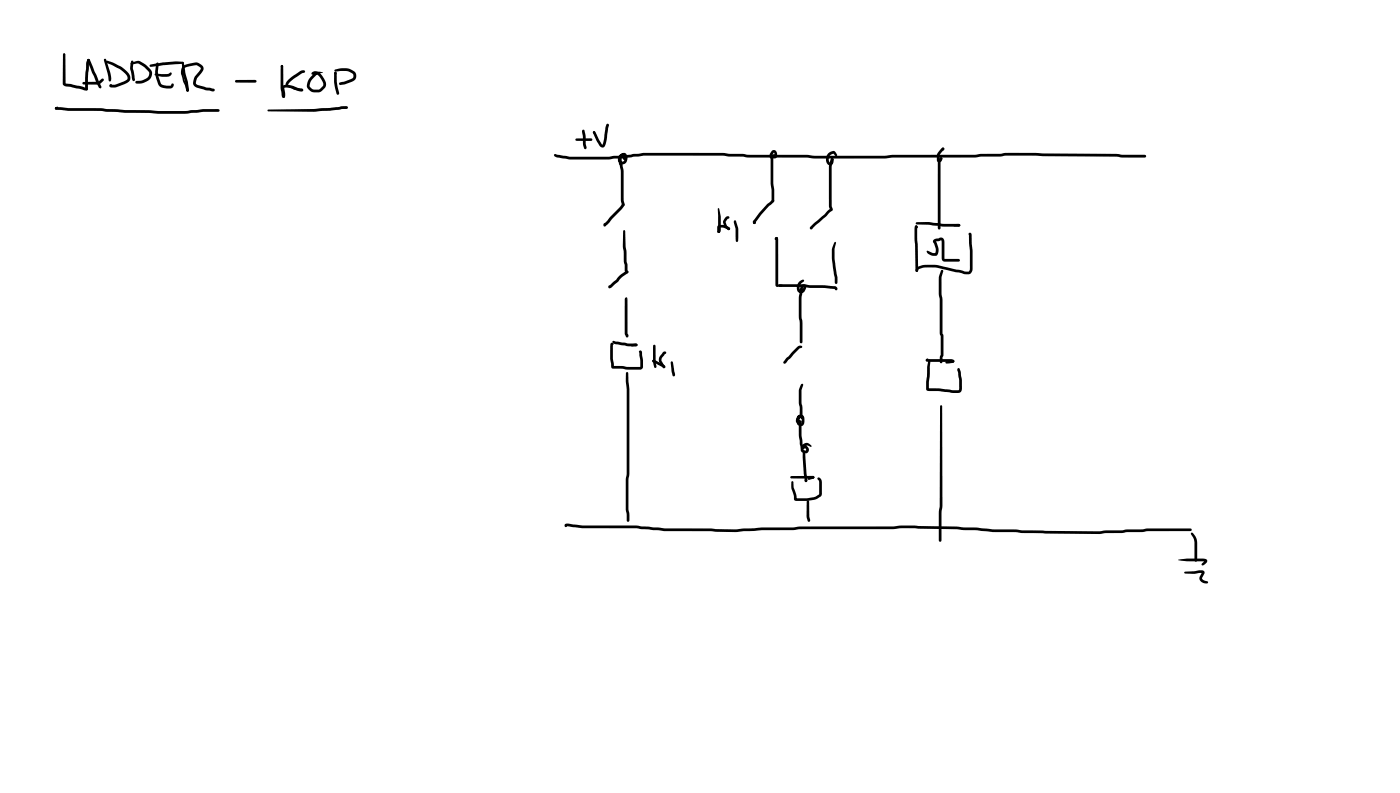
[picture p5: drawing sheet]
<svg xmlns="http://www.w3.org/2000/svg" width="337mm" height="190mm" viewBox="0 0 337 190" stroke-linecap="round" stroke-linejoin="round" font-family="sans-serif">
<g fill="#000">
<path d="M15.2 12.9h.4v.3a.18 .18 0 0 1-.2 .2 .18 .18 0 0 1-.2-.2zM15.2 12.9h.4l.1 .2 .1 7-.1-.1 1.2 .2 3.5 .8a.47 .47 0 0 1 .5 .2 .47 .47 0 0 1 .1 .4l-.7 .1-3.5-.9-1.1-.1-.5-.3zM19.9 19.8l3.6-.2 1.2-.8 .3 .4-.8 .8-.7 .3h-3.4l-.2-.1zM21 14.2l.3-.1 .4 .4 2.7 6.3-.1 .4-.2 .1-.3-.2-.7-1.3-2.1-5.1zM25 14.2l.2-.1 .3 .2 1 3.1 .2 1.5-.1 .6-.2 .1-.3-.3-.2-1.7-.9-3.2zM25.5 14.6h.3l1.1 .3a7.6 7.6 0 0 1 4.4 3.4v.5a1.22 1.22 0 0 1-.8 1.2l-2.4 .9-1.3 .1a.41 .41 0 0 1-.5-.4 .41 .41 0 0 1 .5-.3v.4l-.1-.3 1.2-.1 2.3-.9a.75 .75 0 0 0 .3-1.3l-1.8-1.5-3.1-1.5-.2-.2zM31.5 15.1l2-.5 1.5 .9 1 1a1.85 1.85 0 0 1-.7 3 3.4 3.4 0 0 1-2.7 .5v-.5a4.4 4.4 0 0 0 2.9-.9 1.08 1.08 0 0 0 0-1.6l-.9-.9-1.3-.8-1.7 .2-.3-.2zM31.6 14.6h.4l.1 .3-.2 1.5 .6 2.7-.1 .3a.68 .68 0 0 1-.7-1l-.4-1.9zM36 15.6l3.1-.6 2.9-.2h1.9l.3 .3-.3 .2-4.7 .4-3 .4-.2-.1zM37.2 17.7l3 .1 .8-.4a.55 .55 0 0 1 .2 .5 .55 .55 0 0 1-.5 .4l-2 .1-1.3-.3-.2-.2zM37.7 15.1h.4l.1 .2-.2 2.2 .7 2.6 1 .4h1.4a.39 .39 0 0 1 .3-.3 .39 .39 0 0 1 .4 .1l-.2 .6-.3 .3-1.2 .1a1.91 1.91 0 0 1-2.2-1.4l-.6-2.5zM43.8 14.9l.1-.1 .3 .3 .4 2.5 .6 2.1 .2 1.9-.3 .4-.3-.3-.3-2-.6-2.2z"/>
<path d="M56.6 19.3l4.8-.1 .3 .3-.3 .4-4.6-.1-.2-.1zM67.6 15.7h.4l.1 .2v5.2l.3 1.8h-.1l.2 .3-.3 .3-.4-.3-.3-1.9zM75 17.4a1.53 1.53 0 0 1 2.3 .6 3.2 3.2 0 0 1 1.1 2.4l-.2 .6-1 1-1.2 .2a2.09 2.09 0 0 1-2.2-1.4l.4-1.6 1.5-1.8 .7-.2 1.2 .2-1.4 .4-1.4 1.6-.3 .9a1.07 1.07 0 0 0 1.1 1.2l1.2-.1 .8-.7 .1-.5-.4-1-.7-1-.8-.4-.9 .1zM80.4 16.8l1.6-.4a3.9 3.9 0 0 1 3.4 1 1.47 1.47 0 0 1-.8 2.2l-1.9 .7-.9 .1-.3-.3 .2-.3 2.6-.8a.79 .79 0 0 0 .6-1.2l-.3-.2a3.3 3.3 0 0 0-2.6-.6l-1.4 .2-.2-.1zM80.4 17.3h.4l.1 .3 .1 2.3 .5 2.5-.3 .4-.3-.3-.6-2.5zM13.3 25.8l11.2 .2 5.6 .4 5.8 .1 2.3 .2h6.5l4.1-.5h3.7l.3 .3-.3 .4h-3.7l-4.1 .4h-6.5l-2.3-.2h-5.9l-5.6-.4-8-.1-2.9-.2-.3-.4zM13.3 25.8l.5-.2 .2 .2-.5 .5-.3-.3zM21 14.2h.5l.1 .3-.2 .7-.2 2.2-.1 4-.3 .3-.3-.3v-2.7l.2-3.5zM43.9 15.9l.1-.1a5.9 5.9 0 0 1 3-.8l.7 .1a1.4 1.4 0 0 1 1.2 1.1 1.4 1.4 0 0 1-.6 1.5l-.9 1.1-.3 1 .1 .4 2.4 .8 1.9 .4a.53 .53 0 0 1-.2 .6 .53 .53 0 0 1-.7-.2l-3.1-.7a1.24 1.24 0 0 1-1.1-1.4l.4-1.3 1.1-1.3 .4-.7-1.1-.7-2.1 .3a1.31 1.31 0 0 0-1 1.9l.3 1.4 1 2.4-.3 .3-.3-.2-1.3-4.1 .1-1.1zM64.3 26.4l11.2-.2 3.7-.3 3-.4h1.1l.4 .3-.4 .4-7.8 .7-11-.1zM67.9 20.7a2.97 2.97 0 0 1 2.9 .1l1.8 .5a.37 .37 0 0 1 .2 .5 .37 .37 0 0 1-.5 .2l-1.7-.6a2.97 2.97 0 0 0-2.2-.3l.2 1.4a.59 .59 0 0 1-.1 .6 .59 .59 0 0 1-.5 .3l-.3-2.2zM69.4 19l3-2a.72 .72 0 0 1 1 .2l-.1 .2-.8 .3-1.9 1.3-1.4 1.3 .8 .6 2.7 .4 .2 .3-.1 .3-.2 .1-1.9-.4-1.1-.5a.87 .87 0 0 1-.9-.6 .87 .87 0 0 1 .3-1.1z"/>
<path d="M133.2 37.1l.3-.1 3.4 .7h8.5l4.7-.3 4.7-.7h19l1.6 .3a11.8 11.8 0 0 1 4.2 .2h14.4l2 .2h16.7l2-.2h19.7l1.5-.2h4.5l1.3-.3h7.3l19.3 .3 1.5 .2h5.4l.3 .3-.3 .4h-5.4l-1.5-.3-26.4-.2-1.5 .2h-4.5l-1.5 .2-19.7 .1-2 .2h-16.7l-2-.2-14.5-.1a10.5 10.5 0 0 0-4.1-.2l-1.6-.2h-19.1l-4.5 .7h-2.6l-1.3 .2h-9.3l-3.3-.5-.4-.2-.2-.3zM138.4 33.3l3.7-.1 .3 .3-.3 .4-3.5-.1-.3-.3zM140 31.2h.4l.3 1.2 .2 3.4a.74 .74 0 0 1-.7-.9zM142.6 31.6l.3-.1 .2 .2 1.7 3.1 .4-1.4 .3-2.8a.89 .89 0 0 1 .6-.9l.3 .4-.8 4.4a.77 .77 0 0 1-.3 .8 .77 .77 0 0 1-.8 0l-1.1-1.5-.8-1.8h.1l-.2-.2zM148.9 37.2a.82 .82 0 0 1 1.1-.1 .82 .82 0 0 1 .3 1l-.1 .3h-.3l-.4-.8h.2h-.2l-.3 .4 .1 .6 .3 .2 .3-.1 .3-.7-.2-.6-.4 .2-.2 .4 .1 1.2 .4 2v7a.88 .88 0 0 1-.1 1.3l-.3-.3-.3-1.1v-6.9l-.4-1.9v-1a1.12 1.12 0 0 1 .5-1.3 1.12 1.12 0 0 1 1.3 .1 1.42 1.42 0 0 1 .1 1.7 1.42 1.42 0 0 1-1.5 .6 1.34 1.34 0 0 1-.5-1.9zM185.5 36.3a.8 .8 0 0 1 1-.1 .8 .8 0 0 1 .3 .9 .68 .68 0 0 1-.4 .9 .68 .68 0 0 1-.9-.5 .4 .4 0 0 1 .4-.4 .4 .4 0 0 1 .4 .4l-.3 .3-.2-.3 .3 .2-.1-.3h.3l-.3-.7-.3 .5 .2 1v5.8l.2 1.7v2.6l-.3 .3-.3-.3v-2.7l-.3-1.6v-5.8l-.2-.6 .1-.7zM199.8 38.1l.2-.1 .4 .3-.5 1.8 .1 9.7a.6 .6 0 0 1-.2 .9l-.2-.1-.3-1.1v-9.5zM199.1 36.9a1.13 1.13 0 0 1 1.8-.3l.3 .6v.3l-.4-.1-.4-.5a1.33 1.33 0 0 0-.9 2.2l.2-.2 .1-.8 .3-.1a.96 .96 0 0 1-.2 1.7 .96 .96 0 0 1-1.3-1.1l.1-1zM225.9 37.9l.3-.1 .3 .3-.3 .3 .2-.1-.3 .7v15.8l-.3 .4-.4-.4v-15.6l.1-.7zM226.3 35.7l.4-.3 .3 .4-1.1 1.4v1.3l-.1-.1 .1-.3 .1 .2v-.4h.5a.71 .71 0 0 1-.3 1 .71 .71 0 0 1-1-.4v-1.4zM149.5 49l.3-.1 .4 .3-.5 .8-3.2 3.5-1 .7 .2-.1-.1 .3-.5-.1v-.6l.9-.7zM149.9 55.3h.1l.3 .2 .3 7.3 .2 .7 .1 1.5 .2 .3a.47 .47 0 0 1-.5 .3 .47 .47 0 0 1-.4-.4l-.5-6z"/>
<path d="M172.6 54.2a2.59 2.59 0 0 1 2.9 .8l-.3 .3-1.1-.5-1.1-.2 .1 1.1-.3 .3-.4-.5zM172.7 50l.2 .1 .4 2.2v3.1l-.2 .4-.3 .2-.3-.3 .2-.3-.2-5.3zM174.5 52.1l.6-.2 .3 .3-1 1.1 .4 1 .7 .7a.64 .64 0 0 1-.6 .2 .64 .64 0 0 1-.5-.4l-.6-1.5zM176.5 53h.4l.6 1.9-.1 3-.2 .2-.3-.2-.1-2.9-.4-1.5zM181 53.1h.4l.3 .4-.1 .2h-.5zM181.2 53.2l.4 .1-.1 .5-.4-.1zM184.4 49.1l1.2-1.1h.4v.5l-1 .9a13.2 13.2 0 0 0-3.1 3.7l-.4 .7-.4-.1 .1-.8zM186.4 57l.3-.1 .3 .3-.5 .5-.3-.3zM186.5 57h.4l.2 .5v10.9l-.2-.1 .3 .1a.42 .42 0 0 1-.4 .5 .42 .42 0 0 1-.4-.5zM195.6 53.7l2.5-2.1 1.1-1.2 .4-.3h.5l-.1 .6-4.8 4.3 .1-.3-.2-.2 .2 .3-.3 .3a.36 .36 0 0 1-.3-.2 .36 .36 0 0 1 .1-.4zM200.5 58.3l.3-.2 .2 .2-.4 1.7a27.7 27.7 0 0 0 .7 6.5v1.4l-.3 .3-.3-.3v-1.2a27.9 27.9 0 0 1-.7-6.8zM220 54.2l.5 .1 .1 .5-.5-.1z"/>
<path d="M220.2 53.5l3-.2 3.6 .5h3.7l.4 .3-.4 .3h-3.8l-3.5-.4-2.8-.1-.3-.3zM220 54.3l.2-.1 .3 .3 .2 10.5-.3 .3-.3-.3-.3-7.5zM229.2 53.9l1.3-.1 .4 .3-.4 .3h-1.1l-.3-.3zM150.3 71.5l.3-.1 .3 .2-.3 .3 .2-.1v.2l.1 8.1 .1 .3a.41 .41 0 0 1 0 .5 .41 .41 0 0 1-.5 .1l-.3-.9v-8.1zM146.3 68.6l1.9-1.5a6.1 6.1 0 0 1 2.5-2.1l.4 .3-.2 .3-1.5 1.1-2.3 2.3-.4 .2 .2-.2-.4 .3-.2-.1zM187.2 68.4l6-.1 1.5 .2h3.4l2.7 .3 .4 .2 .1 .4-.3 .4-.3-.4-2.6-.2h-3.4l-1.5-.3h-5.6l-.4-.1zM187.2 68.4h.7l.3 .2-.3 .3h-.5l-.2-.1zM192.1 67.7l.2-.2a.61 .61 0 0 1 1-.1l-.4 .4a1.46 1.46 0 0 0-.6 1.9h.5l.4-.9 .1 .1-.3 .6-.3 2 .2 10.7-.3 .3-.3-.3v-4.6l-.3-1.7v-4.4l.3-1.6a1.23 1.23 0 0 1 1-1.6 .76 .76 0 0 1 .6 .6 .76 .76 0 0 1-.3 .7 1.1 1.1 0 0 1-1.5 .7 1.1 1.1 0 0 1-.5-1.5zM220.4 64.3l.2-.2a8.9 8.9 0 0 1 6.2-.1l5.2 1.2h.9l.3-.6v-4.4l-.3-3.8 .2 .1-.3-.3 .4-.3 .3 .2 .1 .3 .2 8.1a1.17 1.17 0 0 1-1 1.4h-.9l-3.5-.8a13.6 13.6 0 0 0-6.5-.8l-1 .4-.3 .5-.2 .1a.63 .63 0 0 1 0-1zM224.4 57.6l1.3-.3a.87 .87 0 0 1 1-.1 .87 .87 0 0 1 .3 1.1l.1 3.9h3.3l.4 .3-.4 .4h-3.3a.74 .74 0 0 1-.7-.9l-.1-4.2-.2-.1-1.2 .4v-.2a3.2 3.2 0 0 1 .4 3.4 1.98 1.98 0 0 1-2.6-.9l.3-.2 1.1 .5 .8 .1h-.1a2.61 2.61 0 0 0-.3-2.3 .6 .6 0 0 1-.1-.9zM226.3 64.9h.4l.1 .2-.5 1.6v3.6l.3 1.6v8.2l.2 .5v4.7l-.2 .6v1.1l-.4 .3-.3-.3v-1.3l.2-.4 .1-4.6-.3-.6v-8l-.2-1.4v-3.9zM146.9 82.5l.4-.1v.9a10.6 10.6 0 0 0 .2 4l.1 .8-.2-.2 6.5 .2-.2-3.4 .2 .1-.3-.3 .3-.3 .4 .3 .3 3.6-.5 .7h-3.3l-1.3-.2h-2.2l-.4-.3v-1.1a11 11 0 0 1-.2-4.2z"/>
<path d="M147.3 82l3.7 .5h1.9l.4 .4-.4 .3h-1.7l-2.7-.5a1.38 1.38 0 0 1-1.3-.5zM150.5 89.4h.2l.3 .2 .3 3.9v20.3l-.2 1.3v3v4.3l.2 1v1.6l-.3 .4-.3-.4-.1-1.5-.2-1.1v-7.1l.2-1.5 .1-20.3-.3-1.9zM151.7 82.8l1.2-.3 .4 .4a.71 .71 0 0 1-1 .3h-.6zM156.9 86.5h.6l2.1 1.2 .3 .3v.3l-.5 .1v-.4l-.1 .2-2.4-1.3zM157.1 82.9l.2-.1 .3 .3v3.8l.2 1.2-.3 .3a1.51 1.51 0 0 1-.5-1.5zM159.4 84.6l.1-.1a.38 .38 0 0 1 .5 0 .38 .38 0 0 1 .1 .4l-.3 .2a2.01 2.01 0 0 0-.8 1.6l.9 1.4a.44 .44 0 0 1-.5 .3 .44 .44 0 0 1-.3-.4l-.5-.8a1.7 1.7 0 0 1 .6-2.3zM161.3 86.9l.2-.1 .3 .2 .3 2.3a.73 .73 0 0 1-.1 1.1l-.4-.3-.2-.9zM191 84l1-.9 .6-.1 .3 .3-.1 .2-.6 .3-3.4 3.5h-.4v-.5l.5-.6zM192.6 92.3l.2-.1 .3 .2-.4 1.4 .2 6.1-.3 .4-.4-.4v-2l-.2-1.2v-2.9zM222.6 86.3h6.1a.56 .56 0 0 1 .6 .7l-6.2-.1-.4-.1zM222.6 86.3l.4-.2 .2 .3-.4 .4-.3-.3zM223.3 86.4h.3l.1 .2-.4 6.9-.1-.2h2.8l3.1 .4h1.4l.1-2.3-.4-2.2a.44 .44 0 0 1 0-.5 .44 .44 0 0 1 .5-.2l.5 2.6v2.1a.95 .95 0 0 1-1 1.2l-4.5-.4-2-.1a.82 .82 0 0 1-1-.2 .82 .82 0 0 1-.1-.9l.3-4.7z"/>
<path d="M226.1 97.4h.3l.1 .2 .1 24-.3 1.7v6.5l-.3 .4-.3-.4v-5.9l.2-2.3zM227.3 86.9l1.8-.4 .3 .3-.3 .4-1.5 .1h-.3zM190 114.4l5.4-.1 .4 .4-.3 .3-5.3-.1h-.2zM190.3 115.6h.2l.2 .2 .1 1.3 .6 1.7 .1 1.1-.1-.2h2.7l1.8-.3 1-.7v-2.9l-.4-.8a.56 .56 0 0 1 .6-.2 .56 .56 0 0 1 .4 .5l.1 3.3-.3 .6-1.5 .9-1.7 .2h-2.5a.7 .7 0 0 1-.7-.2 .7 .7 0 0 1 0-.8l-.7-2zM191.7 100l.3-.2 .8 .1a.36 .36 0 0 1 .3 .4 .36 .36 0 0 1-.5 .3l-.1-.3 .1 .2h-.6l.2-.1v1.2l.4 .1v-1.4h-.3l-.3 .8-.1-.1a.5 .5 0 0 1 .5 0 .5 .5 0 0 1 .2 .6 .78 .78 0 0 1-1.1-.1 .78 .78 0 0 1 0-1l.1-.3a.92 .92 0 0 1 1.1-.6 .92 .92 0 0 1 .7 1v.3a.98 .98 0 0 1-.6 1.4 .98 .98 0 0 1-1.3-.8zM192.1 101.1l.2-.1 .4 .3v3.2l.4 3-.1 .4-.2 .1-.3-.4-.4-2.6zM192.9 108.2a.67 .67 0 0 1 .7 .9l.5 6-.1 .6-.2 .1-.4-.3-.2-1.8zM192.8 106.9a1.26 1.26 0 0 1 1.8-.3l.4 .4v.3l-1-.3-.8 .5-.1 .6 .6 .2 .1-.4-.5-.4 .3-.1a.37 .37 0 0 1-.3 .4 .37 .37 0 0 1-.4-.2l.3-.7a1.15 1.15 0 0 1 1.2 1.5 1.09 1.09 0 0 1-1.7 .2 1.09 1.09 0 0 1 .1-1.7zM194.3 114.7l1.2-.4 .3 .4-.2 .3-1.1 .3-.3-.3zM135.9 125.9l.7-.1 3.4 .4h13l6.7 .7 11.3 .1 5.9 .2 6.2-.5h7.5l1.7-.2h22.4l2.9-.3 12.4 .3 1.6 .2h3.1l4 .5h5.5l1.6 .2 5.4 .1 13.1 .1 1.4-.2h4l2-.2a11.6 11.6 0 0 0 4.1-.3l10.4 .1 .3 .3-.3 .3h-10.4a14.2 14.2 0 0 1-4.9 .2l-1.2 .3h-3.8l-1.6 .2-13.1-.1-5.4-.1-1.6-.3h-5.6l-4-.4-3-.1-1.6-.2-11.7-.2-3.6 .2h-22.3l-1.8 .3h-7.5l-6.2 .4-5.9-.2h-11.1l-6.9-.7h-13l-3.8-.5 .1-.2-.3 .4-.3-.3zM194 120.3h.4l.1 .2v3.5l.3 1-.3 .4-.3-.1-.3-1.1zM283.2 134.5l2.3-.3 4.2 .1a.54 .54 0 0 1 .5 .4 .54 .54 0 0 1-.2 .6l-.9 .6-.3-.3 .8-.9 .1 .2-4.5-.1z"/>
<path d="M284.7 137.4l3.3-.3a1.14 1.14 0 0 1 1.6 .4l-.6 1.5a1.38 1.38 0 0 0 1.4 .7v.2a1.24 1.24 0 0 1-1.7-.2l-.3-.4-.1-.5 .6-1.3 .1 .2-2 .2-2.1-.1-.2-.1zM286.3 128h.5l.5 .7 .4 1.2 .1 4.7-.3 .4-.4-.4v-4.6l-.2-.8-.6-.8z"/>
<circle cx="21.3" cy="14.5" r=".34"/>
<circle cx="67.8" cy="15.9" r=".29"/>
<circle cx="80.6" cy="17.5" r=".3"/>
<circle cx="13.5" cy="26" r=".29"/>
<circle cx="45.1" cy="21.7" r=".32"/>
<circle cx="68.2" cy="23.2" r=".33"/>
<circle cx="142.8" cy="31.8" r=".29"/>
<circle cx="200" cy="38.3" r=".33"/>
<circle cx="226.7" cy="35.8" r=".32"/>
<circle cx="172.8" cy="55.7" r=".32"/>
<circle cx="175.2" cy="55" r=".32"/>
<circle cx="186.7" cy="57.3" r=".32"/>
<circle cx="220.2" cy="54.5" r=".3"/>
<circle cx="147.1" cy="82.6" r=".3"/>
<circle cx="157.1" cy="86.7" r=".28"/>
<circle cx="222.8" cy="86.5" r=".29"/>
<circle cx="229.1" cy="86.8" r=".33"/>
<circle cx="193.7" cy="115.4" r=".35"/>
<circle cx="195.5" cy="114.7" r=".32"/>
</g>
</svg>
